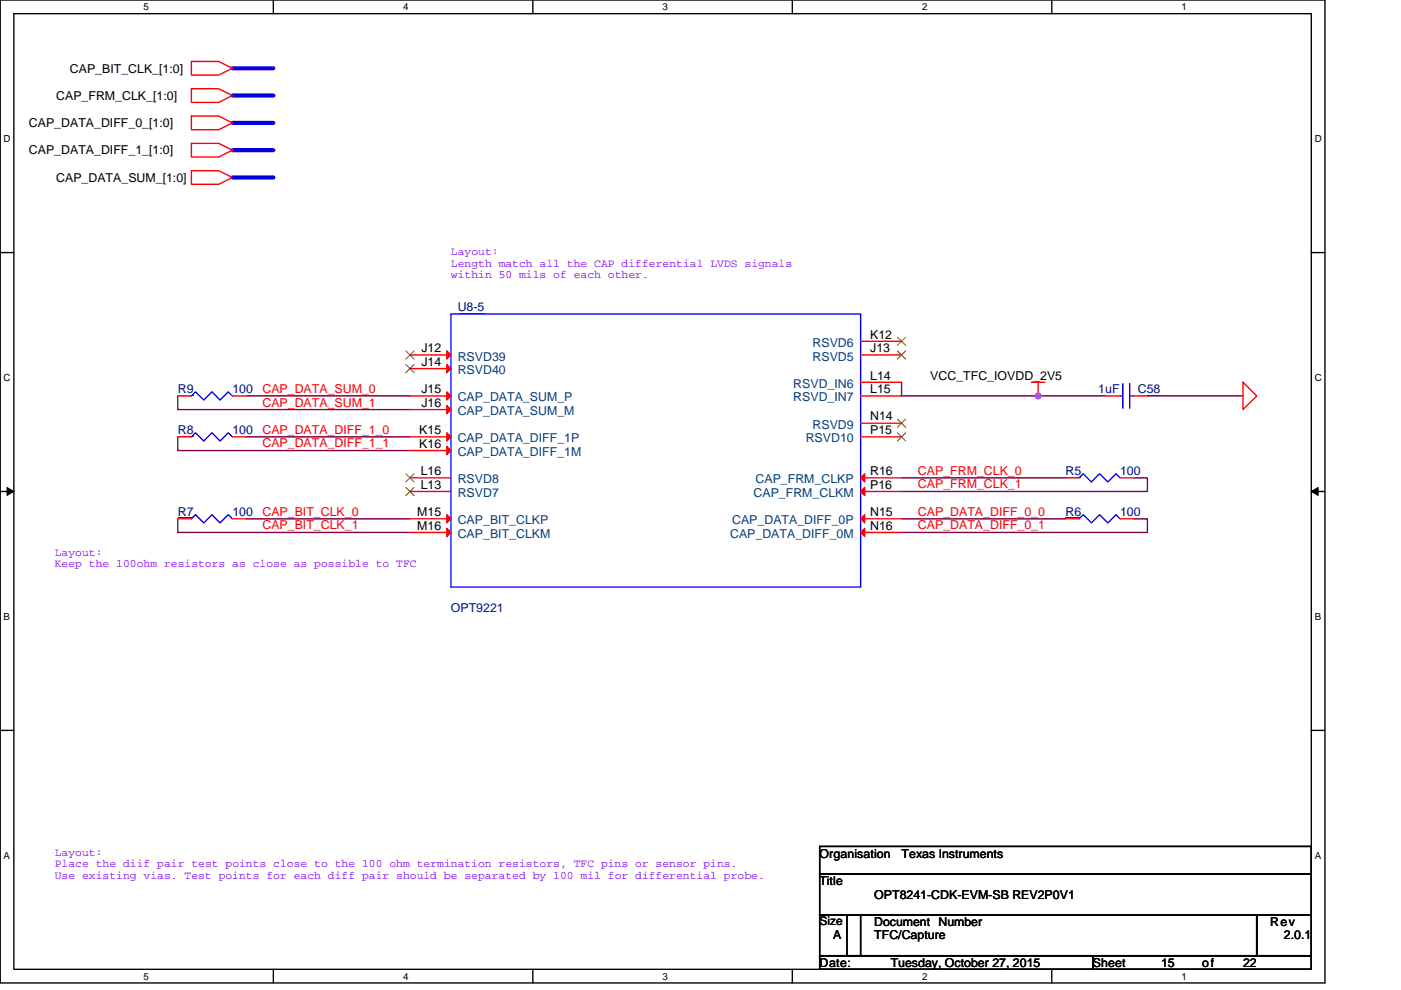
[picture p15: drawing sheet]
<svg xmlns="http://www.w3.org/2000/svg" width="297mm" height="210mm" viewBox="0 0 297 210" stroke-linecap="round" stroke-linejoin="round" font-family="sans-serif">
<defs><g id="words">
<g font-size="2.6">
<text x="14.8" y="15.4">CAP_BIT_CLK_[1:0]</text>
<text x="11.9" y="21.2">CAP_FRM_CLK_[1:0]</text>
<text x="6.1" y="27">CAP_DATA_DIFF_0_[1:0]</text>
<text x="6.1" y="32.8">CAP_DATA_DIFF_1_[1:0]</text>
<text x="11.9" y="38.6">CAP_DATA_SUM_[1:0]</text>
<text x="184.5" y="71.8">K12</text>
<text x="89.3" y="74.7">J12</text>
<text x="89.3" y="77.6">J14</text>
<text x="184.5" y="74.7">J13</text>
<text x="89.3" y="83.4">J15</text>
<text x="184.5" y="80.5">L14</text>
<text x="184.5" y="83.4">L15</text>
<text x="197.2" y="80.5">VCC_TFC_IOVDD_2V5</text>
<text x="89.3" y="86.3">J16</text>
<text x="184.5" y="89.2">N14</text>
<text x="88.9" y="92.1">K15</text>
<text x="88.9" y="95">K16</text>
<text x="184.5" y="92.1">P15</text>
<text x="89.2" y="100.8">L16</text>
<text x="184.5" y="100.8">R16</text>
<text x="89.2" y="103.7">L13</text>
<text x="184.5" y="103.7">P16</text>
<text x="88.5" y="109.5">M15</text>
<text x="88.5" y="112.3">M16</text>
<text x="184.5" y="109.5">N15</text>
<text x="184.5" y="112.3">N16</text>
<text x="173.8" y="181.9">Organisation</text>
<text x="191.2" y="181.9">Texas Instruments</text>
<text x="173.8" y="187.7">Title</text>
<text x="185.4" y="190.6">OPT8241-CDK-EVM-SB REV2P0V1</text>
<text x="185.4" y="196.4">Document Number</text>
<text x="269.3" y="196.4">Rev</text>
<text x="176.7" y="199.3">A</text>
<text x="185.4" y="199.3">TFC/Capture</text>
<text x="272.2" y="199.3">2.0.1</text>
<text x="173.8" y="205.1">Date:</text>
<text x="188.8" y="205.1">Tuesday, October 27, 2015</text>
<text x="231.7" y="205.1">Sheet</text>
<text x="246.2" y="205.1">15</text>
<text x="254.9" y="205.1">of</text>
<text x="263.5" y="205.1">22</text>
</g>
<g font-size="2.6" fill="#000080">
<text x="97" y="66.1">U8-5</text>
<text x="37.7" y="83.4">R9</text>
<text x="49.3" y="83.4">100</text>
<text x="232.9" y="83.4">1uF</text>
<text x="241.2" y="83.4">C58</text>
<text x="37.7" y="92.1">R8</text>
<text x="49.3" y="92.1">100</text>
<text x="225.9" y="100.8">R5</text>
<text x="237.5" y="100.8">100</text>
<text x="37.7" y="109.5">R7</text>
<text x="49.3" y="109.5">100</text>
<text x="225.9" y="109.5">R6</text>
<text x="237.5" y="109.5">100</text>
<text x="95.6" y="129.8">OPT9221</text>
</g>
<g font-size="2.6" fill="#004080">
<text x="97" y="76.5">RSVD39</text>
<text x="172.3" y="76.5">RSVD5</text>
<text x="172.3" y="73.6">RSVD6</text>
<text x="97" y="79.4">RSVD40</text>
<text x="168.2" y="82.3">RSVD_IN6</text>
<text x="97" y="85.2">CAP_DATA_SUM_P</text>
<text x="97" y="88.1">CAP_DATA_SUM_M</text>
<text x="168.2" y="85.2">RSVD_IN7</text>
<text x="97" y="93.8">CAP_DATA_DIFF_1P</text>
<text x="170.8" y="93.8">RSVD10</text>
<text x="172.3" y="90.9">RSVD9</text>
<text x="97" y="96.7">CAP_DATA_DIFF_1M</text>
<text x="97" y="105.4">RSVD7</text>
<text x="97" y="102.5">RSVD8</text>
<text x="159.8" y="105.4">CAP_FRM_CLKM</text>
<text x="160.2" y="102.5">CAP_FRM_CLKP</text>
<text x="97" y="111.2">CAP_BIT_CLKP</text>
<text x="155.2" y="111.2">CAP_DATA_DIFF_0P</text>
<text x="97" y="114.1">CAP_BIT_CLKM</text>
<text x="154.8" y="114.1">CAP_DATA_DIFF_0M</text>
</g>
<g font-size="2.6" fill="#f00">
<text x="55.6" y="83.3">CAP_DATA_SUM_0</text>
<text x="55.6" y="86.2">CAP_DATA_SUM_1</text>
<text x="55.6" y="92">CAP_DATA_DIFF_1_0</text>
<text x="55.6" y="94.9">CAP_DATA_DIFF_1_1</text>
<text x="194.6" y="100.7">CAP_FRM_CLK_0</text>
<text x="194.6" y="103.6">CAP_FRM_CLK_1</text>
<text x="55.6" y="109.4">CAP_BIT_CLK_0</text>
<text x="55.6" y="112.3">CAP_BIT_CLK_1</text>
<text x="194.6" y="109.4">CAP_DATA_DIFF_0_0</text>
<text x="194.6" y="112.3">CAP_DATA_DIFF_0_1</text>
</g>
<text font-size="2.5" x="173.8" y="196.3">Size</text>
<g font-size="2.4" fill="#8000ff">
<text x="95.6" y="54.1">Layout:</text>
<text x="95.6" y="56.6">Length match all the CAP differential LVDS signals</text>
<text x="95.6" y="59">within 50 mils of each other.</text>
<text x="11.6" y="117.8">Layout:</text>
<text x="11.6" y="120.3">Keep the 100ohm resistors as close as possible to TFC</text>
<text x="11.6" y="181.5">Layout:</text>
<text x="11.6" y="184">Place the diif pair test points close to the 100 ohm termination resistors, TFC pins or sensor pins.</text>
<text x="11.6" y="186.4">Use existing vias. Test points for each diff pair should be separated by 100 mil for differential probe.</text>
</g>
<g font-size="2.1">
<text x="30.4" y="2.2">5</text>
<text x="85.5" y="2.2">4</text>
<text x="140.5" y="2.2">3</text>
<text x="195.5" y="2.2">2</text>
<text x="250.5" y="2.2">1</text>
<text x=".8" y="30.1">D</text>
<text x="278.7" y="30.1">D</text>
<text x=".8" y="80.8">C</text>
<text x="278.7" y="80.8">C</text>
<text x=".8" y="131.5">B</text>
<text x="278.7" y="131.5">B</text>
<text x=".8" y="182.1">A</text>
<text x="278.7" y="182.1">A</text>
<text x="30.4" y="207.8">5</text>
<text x="85.5" y="207.8">4</text>
<text x="140.5" y="207.8">3</text>
<text x="195.5" y="207.8">2</text>
<text x="250.5" y="207.8">1</text>
</g>
</g></defs>
<path d="M0 0h280.9v208.5h-280.9zM2.9 2.9h275.1v202.7h-275.1z" fill="none" stroke="#000" stroke-width=".29"/>
<g fill="#fff">
<path d="M30.4 .3h1.2v2.3h-1.2z"/>
<path d="M30.4 205.9h1.2v2.3h-1.2z"/>
</g>
<path d="M58 0v2.9M58 205.6v2.9" fill="none" stroke="#000" stroke-width=".29"/>
<g fill="#fff">
<path d="M85.5 .3h1.1v2.3h-1.1z"/>
<path d="M85.5 205.9h1.1v2.3h-1.1z"/>
</g>
<path d="M113 0v2.9M113 205.6v2.9" fill="none" stroke="#000" stroke-width=".29"/>
<g fill="#fff">
<path d="M140.5 .3h1.1v2.3h-1.1z"/>
<path d="M140.5 205.9h1.1v2.3h-1.1z"/>
</g>
<path d="M168 0v2.9M168 205.6v2.9" fill="none" stroke="#000" stroke-width=".29"/>
<g fill="#fff">
<path d="M195.5 .3h1.1v2.3h-1.1z"/>
<path d="M195.5 205.9h1.1v2.3h-1.1z"/>
</g>
<path d="M223 0v2.9M223 205.6v2.9" fill="none" stroke="#000" stroke-width=".29"/>
<g fill="#fff">
<path d="M250.5 .3h1.2v2.3h-1.2z"/>
<path d="M250.5 205.9h1.2v2.3h-1.2z"/>
<path d="M.8 28.2h1.5v2.4h-1.5z"/>
<path d="M278.7 28.2h1.5v2.4h-1.5z"/>
<path d="M.8 78.9h1.5v2.3h-1.5z"/>
<path d="M278.7 78.9h1.5v2.3h-1.5z"/>
</g>
<path d="M0 53.6h2.9M278 53.6h2.9" fill="none" stroke="#000" stroke-width=".29"/>
<g fill="#fff">
<path d="M.8 129.6h1.4v2.3h-1.4z"/>
<path d="M278.7 129.6h1.4v2.3h-1.4z"/>
</g>
<path d="M0 104.2h2.9M278 104.2h2.9" fill="none" stroke="#000" stroke-width=".29"/>
<path d="M1.5 103.4l1.4 .8-1.4 .9zM278 104.2l1.5-.8v1.7z" fill="#000" stroke="#000" stroke-width=".21"/>
<g fill="#fff">
<path d="M.8 180.3h1.4v2.3h-1.4z"/>
<path d="M278.7 180.3h1.4v2.3h-1.4z"/>
</g>
<path d="M0 154.9h2.9M278 154.9h2.9M173.8 179.5h104.2v5.8h-104.2zM173.8 185.3h104.2v8.7h-104.2zM173.8 194h8.7v8.7h-8.7zM179.6 194h86.8v8.7h-86.8zM266.4 194h11.6v8.7h-11.6zM173.8 202.7h57.9v2.9h-57.9zM231.7 202.7h46.3v2.9h-46.3z" fill="none" stroke="#000" stroke-width=".29"/>
<path d="M49.3 14.5h8.7M49.3 20.3h8.7M49.3 26.1h8.7M49.3 31.9h8.7M49.3 37.6h8.7" fill="none" stroke="#00f" stroke-width=".87"/>
<path d="M37.7 84v2.9h49.2M37.7 92.7v2.9h49.2M52.2 84h34.7M52.2 92.7h34.7M191.2 81.1v2.9h43.4M243.3 84h20.2M37.7 110v2.9h49.2M52.2 110h34.7M191.2 101.4h34.7M191.2 110h34.7M240.4 101.4h2.9v2.8h-52.1M240.4 110h2.9v2.9h-52.1" fill="none" stroke="#800040" stroke-width=".29"/>
<circle cx="220.1" cy="84" r=".58" fill="#f0f" stroke="#f0f" stroke-width=".29"/>
<g fill="none" stroke="#f00" stroke-width=".29">
<path d="M40.6 18.8h5.8l2.9 1.5-2.9 1.4h-5.8zM40.6 13h5.8l2.9 1.5-2.9 1.4h-5.8zM40.6 24.6h5.8l2.9 1.5-2.9 1.4h-5.8zM40.6 30.4h5.8l2.9 1.5-2.9 1.4h-5.8zM40.6 36.2h5.8l2.9 1.4-2.9 1.5h-5.8zM86.9 75.3h8.7M86.9 78.2h8.7M182.5 75.3h8.7M182.5 72.4h8.7M37.7 84h2.9M37.7 92.7h2.9M49.3 84h2.9"/>
<path d="M49.3 92.7h2.9M86.9 84h8.7M86.9 86.9h8.7M86.9 92.7h8.7M86.9 95.6h8.7M182.5 81.1h8.7M182.5 84h8.7M182.5 89.8h8.7M182.5 92.7h8.7M218.7 81.1h2.9M220.1 81.1v2.9M234.6 84h2.9"/>
<path d="M240.4 84h2.9M263.5 81.1l2.9 2.9-2.9 2.9zM37.7 110h2.9M49.3 110h2.9M86.9 104.2h8.7M86.9 101.4h8.7M86.9 110h8.7M86.9 112.9h8.7M182.5 110h8.7M182.5 112.9h8.7M182.5 104.2h8.7M182.5 101.4h8.7"/>
<path d="M225.9 110h2.9M225.9 101.4h2.9M237.5 110h2.9M237.5 101.4h2.9"/>
</g>
<path d="M95.6 66.6h86.9v57.9h-86.9zM40.6 84l.8-.9 1.8 1.7 1.7-1.7 1.8 1.7 1.7-1.7 .9 .9M40.6 92.7l.8-.9 1.8 1.7 1.7-1.7 1.8 1.7 1.7-1.7 .9 .9M237.5 84h.6M238.1 81.4v5.2M239.5 81.4v5.2M239.5 84h.9M40.6 110l.8-.8 1.8 1.7 1.7-1.7 1.8 1.7 1.7-1.7 .9 .8M228.8 110l.9-.8 1.7 1.7 1.7-1.7 1.8 1.7 1.7-1.7 .9 .8M228.8 101.4l.9-.9 1.7 1.7 1.7-1.7 1.8 1.7 1.7-1.7 .9 .9" fill="none" stroke="#00f" stroke-width=".29"/>
<path d="M97 66.4h5.7M37.7 83.8h3.3M37.7 92.5h3.3M241.2 83.8h4.9M37.7 109.9h3.3M225.9 109.9h3.4M225.9 101.2h3.4" fill="none" stroke="#000080" stroke-width=".21"/>
<g fill="#f00" stroke="#f00" stroke-width=".29">
<path d="M94.7 74.4l.9 .9-.9 .9z"/>
<path d="M94.7 77.3l.9 .9-.9 .9z"/>
<path d="M94.7 83.1l.9 .9-.9 .8z"/>
<path d="M94.7 86l.9 .9-.9 .8z"/>
<path d="M94.7 91.8l.9 .9-.9 .8z"/>
<path d="M94.7 94.7l.9 .9-.9 .8z"/>
<path d="M94.7 109.2l.9 .8-.9 .9z"/>
<path d="M94.7 112.1l.9 .8-.9 .9z"/>
<path d="M182.5 110l.8-.8v1.7z"/>
<path d="M182.5 112.9l.8-.8v1.7z"/>
<path d="M182.5 104.2l.8-.8v1.7z"/>
<path d="M182.5 101.4l.8-.9v1.7z"/>
</g>
<g fill="none" stroke="#804000" stroke-width=".21">
<path d="M86 74.4l1.8 1.8M86 77.3l1.8 1.8M87.8 74.4l-1.8 1.8M87.8 77.3l-1.8 1.8M190.3 74.4l1.7 1.8M190.3 71.5l1.7 1.8M192 74.4l-1.7 1.8M192 71.5l-1.7 1.8M190.3 88.9l1.7 1.7M190.3 91.8l1.7 1.7M192 88.9l-1.7 1.7M192 91.8l-1.7 1.7"/>
<path d="M86 103.4l1.8 1.7M86 100.5l1.8 1.7M87.8 103.4l-1.8 1.7M87.8 100.5l-1.8 1.7"/>
</g>
<use href="#words"/>
</svg>
